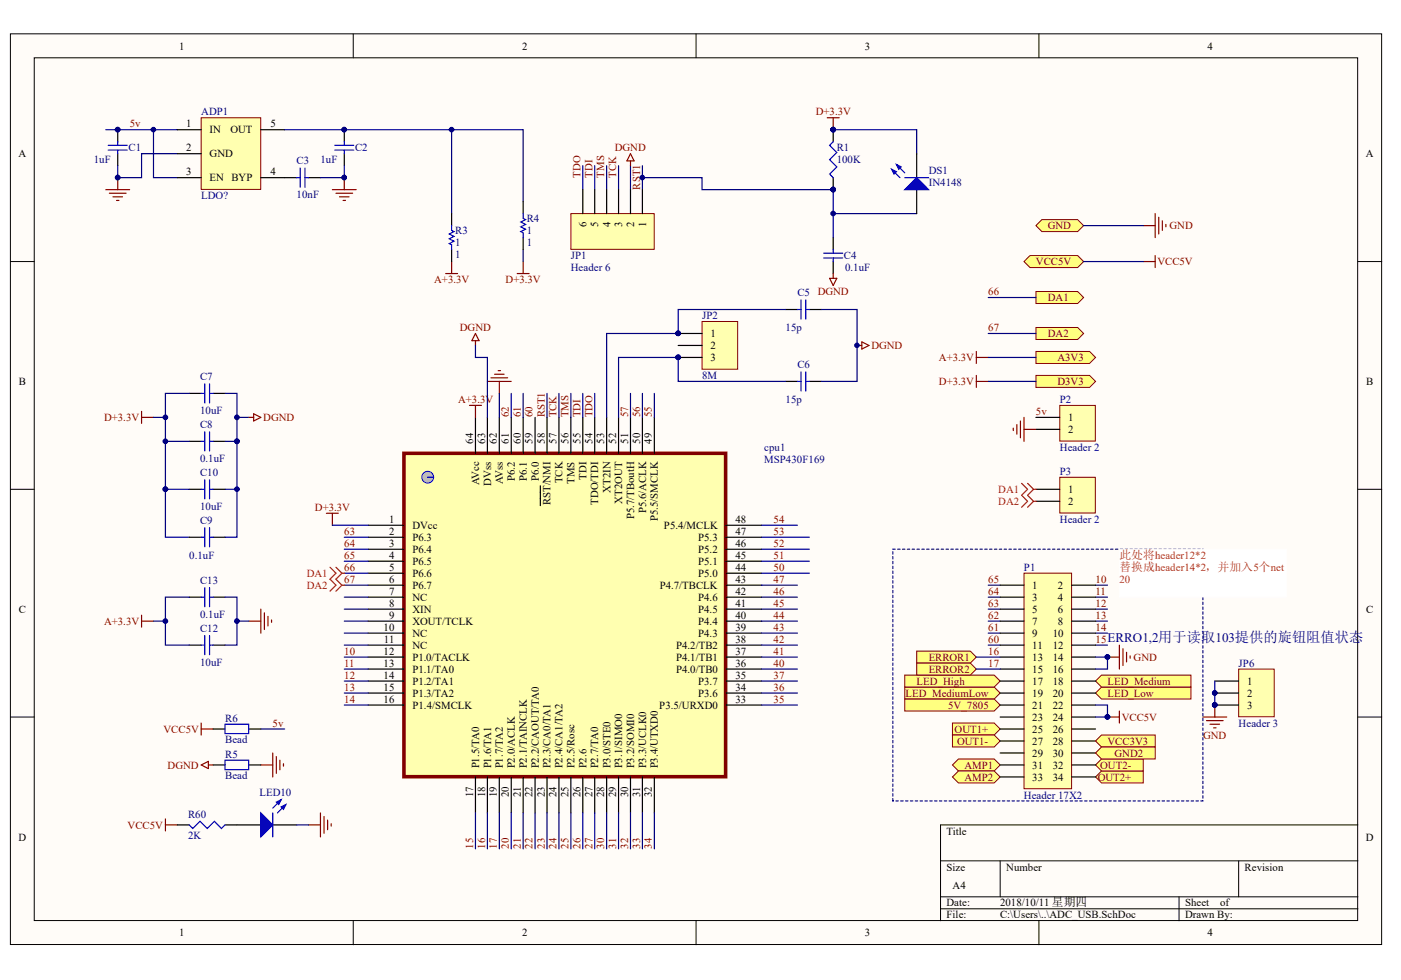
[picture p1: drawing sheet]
<svg xmlns="http://www.w3.org/2000/svg" width="289mm" height="202mm" viewBox="0 0 289 202" stroke-linecap="round" stroke-linejoin="round" font-family="sans-serif">
<defs><g id="words">
<text font-size="2.7" fill="#000080" x="228.4" y="132.5">ERRO1,2用于读取103提供的旋钮阻值状态</text>
<g font-size="2.4" fill="#ee0e22">
<text x="230.8" y="115.3">此处将header12*2</text>
<text x="230.8" y="117.7">替换成header14*2</text>
<text x="248.6" y="117.7">，并加入5个net</text>
</g>
<g font-size="2.2">
<text x="36.9" y="10.2">1</text>
<text x="107.7" y="10.2">2</text>
<text x="178.4" y="10.2">3</text>
<text x="249.1" y="10.2">4</text>
<text x="38.4" y="26.3">1</text>
<text x="43.2" y="27.5">IN</text>
<text x="47.5" y="27.5">OUT</text>
<text x="55.8" y="26.3">5</text>
<text x="3.8" y="32.5">A</text>
<text x="38.4" y="31.2">2</text>
<text x="43.2" y="32.5">GND</text>
<text x="281.7" y="32.5">A</text>
<text x="38.4" y="36.2">3</text>
<text x="43.2" y="37.4">EN BYP</text>
<text x="55.8" y="36.2">4</text>
<text x="121" y="46.9" transform="rotate(-90 121 46.9)">6</text>
<text x="123.4" y="46.9" transform="rotate(-90 123.4 46.9)">5</text>
<text x="125.9" y="46.9" transform="rotate(-90 125.9 46.9)">4</text>
<text x="128.3" y="46.9" transform="rotate(-90 128.3 46.9)">3</text>
<text x="130.8" y="46.9" transform="rotate(-90 130.8 46.9)">2</text>
<text x="133.2" y="46.9" transform="rotate(-90 133.2 46.9)">1</text>
<text x="146.5" y="69.5">1</text>
<text x="146.5" y="72">2</text>
<text x="146.5" y="74.5">3</text>
<text x="3.9" y="79.4">B</text>
<text x="281.8" y="79.4">B</text>
<text x="220.3" y="86.8">1</text>
<text x="220.3" y="89.3">2</text>
<text x="97.6" y="91.5" transform="rotate(-90 97.6 91.5)">64</text>
<text x="100.1" y="91.5" transform="rotate(-90 100.1 91.5)">63</text>
<text x="102.5" y="91.5" transform="rotate(-90 102.5 91.5)">62</text>
<text x="104.9" y="91.5" transform="rotate(-90 104.9 91.5)">61</text>
<text x="107.4" y="91.5" transform="rotate(-90 107.4 91.5)">60</text>
<text x="109.8" y="91.5" transform="rotate(-90 109.8 91.5)">59</text>
<text x="112.3" y="91.5" transform="rotate(-90 112.3 91.5)">58</text>
<text x="114.8" y="91.5" transform="rotate(-90 114.8 91.5)">57</text>
<text x="117.3" y="91.5" transform="rotate(-90 117.3 91.5)">56</text>
<text x="119.7" y="91.5" transform="rotate(-90 119.7 91.5)">55</text>
<text x="122.2" y="91.5" transform="rotate(-90 122.2 91.5)">54</text>
<text x="124.6" y="91.5" transform="rotate(-90 124.6 91.5)">53</text>
<text x="127.1" y="91.5" transform="rotate(-90 127.1 91.5)">52</text>
<text x="129.5" y="91.5" transform="rotate(-90 129.5 91.5)">51</text>
<text x="132" y="91.5" transform="rotate(-90 132 91.5)">50</text>
<text x="134.5" y="91.5" transform="rotate(-90 134.5 91.5)">49</text>
<text x="98.8" y="100.1" transform="rotate(-90 98.8 100.1)">AVcc</text>
<text x="101.3" y="100.2" transform="rotate(-90 101.3 100.2)">DVss</text>
<text x="103.7" y="99.9" transform="rotate(-90 103.7 99.9)">AVss</text>
<text x="106.2" y="99.2" transform="rotate(-90 106.2 99.2)">P6.2</text>
<text x="108.6" y="99.2" transform="rotate(-90 108.6 99.2)">P6.1</text>
<text x="111.1" y="99.2" transform="rotate(-90 111.1 99.2)">P6.0</text>
<text x="116" y="99.7" transform="rotate(-90 116 99.7)">TCK</text>
<text x="118.5" y="99.8" transform="rotate(-90 118.5 99.8)">TMS</text>
<text x="121" y="99" transform="rotate(-90 121 99)">TDI</text>
<text x="125.9" y="101.6" transform="rotate(-90 125.9 101.6)">XT2IN</text>
<text x="220.3" y="101.7">1</text>
<text x="80.2" y="107.9">1</text>
<text x="113.5" y="104.2" transform="rotate(-90 113.5 104.2)">RST/NMI</text>
<text x="123.4" y="104.1" transform="rotate(-90 123.4 104.1)">TDO/TDI</text>
<text x="128.3" y="103.9" transform="rotate(-90 128.3 103.9)">XT2OUT</text>
<text x="130.8" y="107.1" transform="rotate(-90 130.8 107.1)">P5.7/TBoutH</text>
<text x="133.2" y="105.9" transform="rotate(-90 133.2 105.9)">P5.6/ACLK</text>
<text x="135.7" y="107.5" transform="rotate(-90 135.7 107.5)">P5.5/SMCLK</text>
<text x="151.7" y="107.9">48</text>
<text x="220.3" y="104.2">2</text>
<text x="80.2" y="110.3">2</text>
<text x="80.2" y="112.8">3</text>
<text x="85" y="109.1">DVcc</text>
<text x="85" y="111.6">P6.3</text>
<text x="136.9" y="109.1">P5.4/MCLK</text>
<text x="144" y="111.6">P5.3</text>
<text x="151.7" y="112.8">46</text>
<text x="151.7" y="110.3">47</text>
<text x="80.2" y="115.3">4</text>
<text x="80.2" y="117.7">5</text>
<text x="85" y="114">P6.4</text>
<text x="85" y="116.5">P6.5</text>
<text x="85" y="119">P6.6</text>
<text x="144" y="119">P5.0</text>
<text x="144" y="116.5">P5.1</text>
<text x="144" y="114">P5.2</text>
<text x="151.7" y="117.7">44</text>
<text x="151.7" y="115.3">45</text>
<text x="80.2" y="120.2">6</text>
<text x="80.2" y="122.7">7</text>
<text x="80.2" y="125.2">8</text>
<text x="85" y="121.4">P6.7</text>
<text x="85" y="123.9">NC</text>
<text x="136" y="121.4">P4.7/TBCLK</text>
<text x="144" y="123.9">P4.6</text>
<text x="151.7" y="125.2">41</text>
<text x="151.7" y="122.7">42</text>
<text x="151.7" y="120.2">43</text>
<text x="212.9" y="121.4">1</text>
<text x="212.9" y="123.9">3</text>
<text x="218.2" y="121.4">2</text>
<text x="218.2" y="123.9">4</text>
<text x="3.9" y="126.4">C</text>
<text x="79.1" y="130.1">10</text>
<text x="80.2" y="127.6">9</text>
<text x="85" y="126.4">XIN</text>
<text x="85" y="128.9">XOUT/TCLK</text>
<text x="85" y="131.4">NC</text>
<text x="144" y="131.4">P4.3</text>
<text x="144" y="128.9">P4.4</text>
<text x="144" y="126.4">P4.5</text>
<text x="151.7" y="130.1">39</text>
<text x="151.7" y="127.6">40</text>
<text x="212.9" y="126.4">5</text>
<text x="212.9" y="128.9">7</text>
<text x="212.9" y="131.4">9</text>
<text x="217.1" y="131.4">10</text>
<text x="218.2" y="126.4">6</text>
<text x="218.2" y="128.9">8</text>
<text x="281.8" y="126.4">C</text>
<text x="79.1" y="135.1">12</text>
<text x="79.1" y="137.5">13</text>
<text x="79.2" y="132.6">11</text>
<text x="85" y="133.8">NC</text>
<text x="85" y="136.3">P1.0/TACLK</text>
<text x="139.4" y="136.3">P4.1/TB1</text>
<text x="139.4" y="133.8">P4.2/TB2</text>
<text x="151.7" y="137.5">36</text>
<text x="151.7" y="135.1">37</text>
<text x="151.7" y="132.6">38</text>
<text x="212.9" y="133.8">11</text>
<text x="212.9" y="136.3">13</text>
<text x="217.1" y="133.8">12</text>
<text x="217.1" y="136.3">14</text>
<text x="79.1" y="140">14</text>
<text x="79.1" y="142.5">15</text>
<text x="85" y="138.8">P1.1/TA0</text>
<text x="85" y="141.2">P1.2/TA1</text>
<text x="85" y="143.7">P1.3/TA2</text>
<text x="139.4" y="138.8">P4.0/TB0</text>
<text x="144" y="143.7">P3.6</text>
<text x="144" y="141.2">P3.7</text>
<text x="151.7" y="142.5">34</text>
<text x="151.7" y="140">35</text>
<text x="212.9" y="138.8">15</text>
<text x="212.9" y="141.2">17</text>
<text x="212.9" y="143.7">19</text>
<text x="217.1" y="138.8">16</text>
<text x="217.1" y="141.2">18</text>
<text x="217.1" y="143.7">20</text>
<text x="257.2" y="141.2">1</text>
<text x="257.2" y="143.7">2</text>
<text x="79.1" y="144.9">16</text>
<text x="85" y="146.2">P1.4/SMCLK</text>
<text x="136" y="146.2">P3.5/URXD0</text>
<text x="151.7" y="144.9">33</text>
<text x="212.9" y="146.2">21</text>
<text x="212.9" y="148.6">23</text>
<text x="217.1" y="146.2">22</text>
<text x="217.1" y="148.6">24</text>
<text x="257.2" y="146.2">3</text>
<text x="212.9" y="151.1">25</text>
<text x="212.9" y="153.6">27</text>
<text x="217.1" y="151.1">26</text>
<text x="217.1" y="153.6">28</text>
<text x="98.8" y="158.5" transform="rotate(-90 98.8 158.5)">P1.5/TA0</text>
<text x="101.3" y="158.5" transform="rotate(-90 101.3 158.5)">P1.6/TA1</text>
<text x="103.7" y="158.5" transform="rotate(-90 103.7 158.5)">P1.7/TA2</text>
<text x="106.2" y="158.5" transform="rotate(-90 106.2 158.5)">P2.0/ACLK</text>
<text x="108.6" y="158.5" transform="rotate(-90 108.6 158.5)">P2.1/TAINCLK</text>
<text x="111.1" y="158.5" transform="rotate(-90 111.1 158.5)">P2.2/CAOUT/TA0</text>
<text x="113.5" y="158.5" transform="rotate(-90 113.5 158.5)">P2.3/CA0/TA1</text>
<text x="116" y="158.5" transform="rotate(-90 116 158.5)">P2.4/CA1/TA2</text>
<text x="118.5" y="158.5" transform="rotate(-90 118.5 158.5)">P2.5/Rosc</text>
<text x="121" y="158.5" transform="rotate(-90 121 158.5)">P2.6</text>
<text x="123.4" y="158.5" transform="rotate(-90 123.4 158.5)">P2.7/TA0</text>
<text x="125.9" y="158.5" transform="rotate(-90 125.9 158.5)">P3.0/STE0</text>
<text x="128.3" y="158.5" transform="rotate(-90 128.3 158.5)">P3.1/SIMO0</text>
<text x="130.8" y="158.5" transform="rotate(-90 130.8 158.5)">P3.2/SOMI0</text>
<text x="133.2" y="158.5" transform="rotate(-90 133.2 158.5)">P3.3/UCLK0</text>
<text x="135.7" y="158.5" transform="rotate(-90 135.7 158.5)">P3.4/UTXD0</text>
<text x="212.9" y="156.1">29</text>
<text x="212.9" y="158.6">31</text>
<text x="212.9" y="161">33</text>
<text x="217.1" y="156.1">30</text>
<text x="217.1" y="158.6">32</text>
<text x="217.1" y="161">34</text>
<text x="97.6" y="164.4" transform="rotate(-90 97.6 164.4)">17</text>
<text x="100.1" y="164.4" transform="rotate(-90 100.1 164.4)">18</text>
<text x="102.5" y="164.4" transform="rotate(-90 102.5 164.4)">19</text>
<text x="104.9" y="164.4" transform="rotate(-90 104.9 164.4)">20</text>
<text x="107.4" y="164.4" transform="rotate(-90 107.4 164.4)">21</text>
<text x="109.8" y="164.4" transform="rotate(-90 109.8 164.4)">22</text>
<text x="112.3" y="164.4" transform="rotate(-90 112.3 164.4)">23</text>
<text x="114.8" y="164.4" transform="rotate(-90 114.8 164.4)">24</text>
<text x="117.3" y="164.4" transform="rotate(-90 117.3 164.4)">25</text>
<text x="119.7" y="164.4" transform="rotate(-90 119.7 164.4)">26</text>
<text x="122.2" y="164.4" transform="rotate(-90 122.2 164.4)">27</text>
<text x="124.6" y="164.4" transform="rotate(-90 124.6 164.4)">28</text>
<text x="127.1" y="164.4" transform="rotate(-90 127.1 164.4)">29</text>
<text x="129.5" y="164.4" transform="rotate(-90 129.5 164.4)">30</text>
<text x="132" y="164.4" transform="rotate(-90 132 164.4)">31</text>
<text x="134.5" y="164.4" transform="rotate(-90 134.5 164.4)">32</text>
<text x="3.8" y="173.4">D</text>
<text x="195.2" y="172.1">Title</text>
<text x="281.7" y="173.4">D</text>
<text x="195.2" y="179.6">Size</text>
<text x="207.5" y="179.6">Number</text>
<text x="256.7" y="179.6">Revision</text>
<text x="196.4" y="183.3">A4</text>
<text x="195.2" y="187">Date:</text>
<text x="195.2" y="189.5">File:</text>
<text x="206.2" y="187">2018/10/11 星期四</text>
<text x="206.2" y="189.5">C:\Users\..\ADC_USB.SchDoc</text>
<text x="244.4" y="187">Sheet</text>
<text x="244.4" y="189.5">Drawn By:</text>
<text x="251.6" y="187">of</text>
<text x="36.9" y="193.2">1</text>
<text x="107.7" y="193.2">2</text>
<text x="178.4" y="193.2">3</text>
<text x="249.1" y="193.2">4</text>
</g>
<g font-size="2.2" fill="#000080">
<text x="41.5" y="23.8">ADP1</text>
<text x="19.3" y="33.7">1uF</text>
<text x="26.5" y="31.2">C1</text>
<text x="61.1" y="33.9">C3</text>
<text x="66.1" y="33.7">1uF</text>
<text x="73.2" y="31.2">C2</text>
<text x="172.6" y="33.7">100K</text>
<text x="172.6" y="31.2">R1</text>
<text x="191.5" y="35.9">DS1</text>
<text x="41.5" y="41.1">LDO?</text>
<text x="61.1" y="40.9">10nF</text>
<text x="191.5" y="38.4">IN4148</text>
<text x="108.6" y="45.8">R4</text>
<text x="93.9" y="53.2">1</text>
<text x="93.9" y="48.3">R3</text>
<text x="93.9" y="50.7">1</text>
<text x="108.6" y="50.7">1</text>
<text x="108.6" y="48.3">1</text>
<text x="117.7" y="53.5">JP1</text>
<text x="174" y="53.5">C4</text>
<text x="117.7" y="55.9">Header 6</text>
<text x="174.3" y="55.9">0.1uF</text>
<text x="144.8" y="65.8">JP2</text>
<text x="164.4" y="61.1">C5</text>
<text x="162" y="68.3">15p</text>
<text x="164.4" y="76">C6</text>
<text x="41.3" y="78.4">C7</text>
<text x="144.8" y="78.2">8M</text>
<text x="162" y="83.1">15p</text>
<text x="218.6" y="83.1">P2</text>
<text x="41.3" y="85.4">10uF</text>
<text x="41.3" y="88.3">C8</text>
<text x="41.3" y="95.3">0.1uF</text>
<text x="157.6" y="93">cpu1</text>
<text x="157.6" y="95.5">MSP430F169</text>
<text x="218.6" y="93">Header 2</text>
<text x="41.3" y="98.2">C10</text>
<text x="218.6" y="98">P3</text>
<text x="41.3" y="105.1">10uF</text>
<text x="218.6" y="107.9">Header 2</text>
<text x="41.3" y="108.1">C9</text>
<text x="39" y="115.3">0.1uF</text>
<text x="211.2" y="117.7">P1</text>
<text x="41.3" y="120.5">C13</text>
<text x="41.3" y="130.4">C12</text>
<text x="41.3" y="127.4">0.1uF</text>
<text x="41.3" y="137.3">10uF</text>
<text x="255.4" y="137.5">JP6</text>
<text x="46.4" y="148.9">R6</text>
<text x="255.4" y="149.9">Header 3</text>
<text x="46.4" y="153.3">Bead</text>
<text x="46.4" y="156.3">R5</text>
<text x="46.4" y="160.8">Bead</text>
<text x="53.5" y="164.2">LED10</text>
<text x="211.2" y="164.7">Header 17X2</text>
<text x="38.8" y="173.1">2K</text>
<text x="38.8" y="168.7">R60</text>
</g>
<g font-size="2.2" fill="#800000">
<text x="168.2" y="23.8">D+3.3V</text>
<text x="26.7" y="26.3">5v</text>
<text x="126.8" y="31.2">DGND</text>
<text x="119.7" y="36.7" transform="rotate(-90 119.7 36.7)">TDO</text>
<text x="122.2" y="36.7" transform="rotate(-90 122.2 36.7)">TDI</text>
<text x="124.6" y="36.7" transform="rotate(-90 124.6 36.7)">TMS</text>
<text x="127.1" y="36.7" transform="rotate(-90 127.1 36.7)">TCK</text>
<text x="132" y="39.1" transform="rotate(-90 132 39.1)">RST1</text>
<text x="216.1" y="47.3">GND</text>
<text x="241.2" y="47.3">GND</text>
<text x="89.5" y="58.4">A+3.3V</text>
<text x="104.3" y="58.4">D+3.3V</text>
<text x="213.6" y="54.7">VCC5V</text>
<text x="238.7" y="54.7">VCC5V</text>
<text x="168.6" y="60.9">DGND</text>
<text x="203.8" y="60.9">66</text>
<text x="216.1" y="62.1">DA1</text>
<text x="94.8" y="68.3">DGND</text>
<text x="203.8" y="68.3">67</text>
<text x="216.1" y="69.5">DA2</text>
<text x="179.7" y="72">DGND</text>
<text x="193.6" y="74.5">A+3.3V</text>
<text x="218.1" y="74.5">A3V3</text>
<text x="94.5" y="83.1">A+3.3V</text>
<text x="193.6" y="79.4">D+3.3V</text>
<text x="218.1" y="79.4">D3V3</text>
<text x="21.4" y="86.8">D+3.3V</text>
<text x="54.3" y="86.8">DGND</text>
<text x="104.9" y="86.1" transform="rotate(-90 104.9 86.1)">62</text>
<text x="107.4" y="86.1" transform="rotate(-90 107.4 86.1)">61</text>
<text x="109.8" y="86.1" transform="rotate(-90 109.8 86.1)">60</text>
<text x="112.3" y="86.1" transform="rotate(-90 112.3 86.1)">RST1</text>
<text x="114.8" y="86.1" transform="rotate(-90 114.8 86.1)">TCK</text>
<text x="117.3" y="86.1" transform="rotate(-90 117.3 86.1)">TMS</text>
<text x="119.7" y="86.1" transform="rotate(-90 119.7 86.1)">TDI</text>
<text x="122.2" y="86.1" transform="rotate(-90 122.2 86.1)">TDO</text>
<text x="129.5" y="86.1" transform="rotate(-90 129.5 86.1)">57</text>
<text x="132" y="86.1" transform="rotate(-90 132 86.1)">56</text>
<text x="134.5" y="86.1" transform="rotate(-90 134.5 86.1)">55</text>
<text x="213.6" y="85.6">5v</text>
<text x="64.9" y="105.4">D+3.3V</text>
<text x="159.5" y="107.9">54</text>
<text x="71" y="112.8">64</text>
<text x="71" y="110.3">63</text>
<text x="159.5" y="110.3">53</text>
<text x="159.5" y="112.8">52</text>
<text x="71" y="117.7">66</text>
<text x="71" y="115.3">65</text>
<text x="159.5" y="115.3">51</text>
<text x="159.5" y="117.7">50</text>
<text x="71" y="120.2">67</text>
<text x="159.5" y="125.2">45</text>
<text x="159.5" y="122.7">46</text>
<text x="159.5" y="120.2">47</text>
<text x="203.8" y="125.2">63</text>
<text x="203.8" y="122.7">64</text>
<text x="203.8" y="120.2">65</text>
<text x="225.9" y="122.7">11</text>
<text x="225.9" y="125.2">12</text>
<text x="225.9" y="120.2">10</text>
<text x="21.4" y="128.9">A+3.3V</text>
<text x="159.5" y="130.1">43</text>
<text x="159.5" y="127.6">44</text>
<text x="203.8" y="130.1">61</text>
<text x="203.8" y="127.6">62</text>
<text x="225.9" y="130.1">14</text>
<text x="225.9" y="127.6">13</text>
<text x="71" y="137.5">11</text>
<text x="71" y="135.1">10</text>
<text x="159.5" y="137.5">40</text>
<text x="159.5" y="135.1">41</text>
<text x="159.5" y="132.6">42</text>
<text x="191.5" y="136.3">ERROR1</text>
<text x="203.8" y="132.6">60</text>
<text x="203.8" y="135.1">16</text>
<text x="203.8" y="137.5">17</text>
<text x="225.9" y="132.6">15</text>
<text x="233.8" y="136.3">GND</text>
<text x="71" y="142.5">13</text>
<text x="71" y="140">12</text>
<text x="159.5" y="140">37</text>
<text x="159.5" y="142.5">36</text>
<text x="186.8" y="143.7">LED_MediumLow</text>
<text x="189" y="141.2">LED_High</text>
<text x="191.5" y="138.8">ERROR2</text>
<text x="228.4" y="143.7">LED_Low</text>
<text x="228.4" y="141.2">LED_Medium</text>
<text x="56.2" y="149.9">5v</text>
<text x="71" y="144.9">14</text>
<text x="159.5" y="144.9">35</text>
<text x="195.5" y="146.2">5V_7805</text>
<text x="231.3" y="148.6">VCC5V</text>
<text x="33.7" y="151.1">VCC5V</text>
<text x="196.9" y="151.1">OUT1+</text>
<text x="197.4" y="153.6">OUT1-</text>
<text x="228.4" y="153.6">VCC3V3</text>
<text x="248.1" y="152.4">GND</text>
<text x="34.6" y="158.6">DGND</text>
<text x="198.9" y="158.6">AMP1</text>
<text x="198.9" y="161">AMP2</text>
<text x="226.4" y="161">OUT2+</text>
<text x="226.9" y="158.6">OUT2-</text>
<text x="229.8" y="156.1">GND2</text>
<text x="26.3" y="170.9">VCC5V</text>
<text x="97.6" y="175.1" transform="rotate(-90 97.6 175.1)">15</text>
<text x="100.1" y="175.1" transform="rotate(-90 100.1 175.1)">16</text>
<text x="102.5" y="175.1" transform="rotate(-90 102.5 175.1)">17</text>
<text x="104.9" y="175.1" transform="rotate(-90 104.9 175.1)">20</text>
<text x="107.4" y="175.1" transform="rotate(-90 107.4 175.1)">21</text>
<text x="109.8" y="175.1" transform="rotate(-90 109.8 175.1)">22</text>
<text x="112.3" y="175.1" transform="rotate(-90 112.3 175.1)">23</text>
<text x="114.8" y="175.1" transform="rotate(-90 114.8 175.1)">24</text>
<text x="117.3" y="175.1" transform="rotate(-90 117.3 175.1)">25</text>
<text x="119.7" y="175.1" transform="rotate(-90 119.7 175.1)">26</text>
<text x="122.2" y="175.1" transform="rotate(-90 122.2 175.1)">27</text>
<text x="124.6" y="175.1" transform="rotate(-90 124.6 175.1)">30</text>
<text x="127.1" y="175.1" transform="rotate(-90 127.1 175.1)">31</text>
<text x="129.5" y="175.1" transform="rotate(-90 129.5 175.1)">32</text>
<text x="132" y="175.1" transform="rotate(-90 132 175.1)">33</text>
<text x="134.5" y="175.1" transform="rotate(-90 134.5 175.1)">34</text>
</g>
<g font-size="2.2" fill="#f00">
<text x="205.9" y="101.7">DA1</text>
<text x="205.9" y="104.2">DA2</text>
<text x="63.3" y="119">DA1</text>
<text x="63.3" y="121.4">DA2</text>
</g>
<text font-size="2.2" fill="#ee0e22" x="230.8" y="120.2">20</text>
</g></defs>
<g fill="#fffcf8" stroke="#000" stroke-width=".21">
<path d="M2.1 7h282.8v187.8h-282.8z"/>
<path d="M7.1 11.9h272.9v178h-272.9z"/>
</g>
<g fill="none" stroke="#000" stroke-width=".21">
<path d="M72.8 7v4.9M143.5 7v4.9M214.3 7v4.9M2.1 54h5M280 54h5M2.1 100.9h5M280 100.9h5M2.1 147.9h5M280 147.9h5M194 177.6h86M206.3 177.6v7.4M255.4 177.6v7.4"/>
<path d="M280 170.2h-86v19.7M72.8 189.9v5M143.5 189.9v5M194 185h86M194 187.5h86M214.3 189.9v5M243.1 185v4.9"/>
</g>
<path d="M83.3 93.5h66.3v66.7h-66.3z" fill="#ffffb0" stroke="#800000" stroke-width=".74"/>
<g fill="none" stroke="#000" stroke-width=".25">
<path d="M98.1 86.1v7.4M100.5 86.1v7.4M103 86.1v7.4M105.4 86.1v7.4M107.9 86.1v7.4M110.4 86.1v7.4M112.8 86.1v7.4M115.3 86.1v7.4M117.7 86.1v7.4M120.2 86.1v7.4M122.6 86.1v7.4M125.1 86.1v7.4"/>
<path d="M127.6 86.1v7.4M130 86.1v7.4M132.5 86.1v7.4M134.9 86.1v7.4M75.9 118.2h7.4M75.9 115.8h7.4M75.9 113.3h7.4M75.9 110.8h7.4M75.9 108.3h7.4M111.4 100.2v4.1M149.7 118.2h7.4M149.7 115.8h7.4"/>
<path d="M149.7 113.3h7.4M149.7 110.8h7.4M149.7 108.3h7.4M75.9 138h7.4M75.9 135.5h7.4M75.9 133.1h7.4M75.9 130.6h7.4M75.9 128.1h7.4M75.9 125.6h7.4M75.9 123.2h7.4M75.9 120.7h7.4M149.7 138h7.4"/>
<path d="M149.7 135.5h7.4M149.7 133.1h7.4M149.7 130.6h7.4M149.7 128.1h7.4M149.7 125.6h7.4M149.7 123.2h7.4M149.7 120.7h7.4M75.9 145.4h7.4M75.9 143h7.4M75.9 140.5h7.4M149.7 145.4h7.4M149.7 143h7.4"/>
<path d="M149.7 140.5h7.4M98.1 160.3v7.4M100.5 160.3v7.4M103 160.3v7.4M105.4 160.3v7.4M107.9 160.3v7.4M110.4 160.3v7.4M112.8 160.3v7.4M115.3 160.3v7.4M117.7 160.3v7.4M120.2 160.3v7.4M122.6 160.3v7.4"/>
<path d="M125.1 160.3v7.4M127.6 160.3v7.4M130 160.3v7.4M132.5 160.3v7.4M134.9 160.3v7.4"/>
</g>
<path d="M87.2 97.7a1.22 1.22 0 0 0 .6 1.9 1.22 1.22 0 0 0 1.6-1.1l-1.2-.1 1.2 .1a1.22 1.22 0 0 0-.8-1.2 1.22 1.22 0 0 0-1.4 .4zM88.2 98.4l1.2 .1z" fill-rule="evenodd" fill="#c0c0c0" stroke="#00f" stroke-width=".21"/>
<g fill="none" stroke="#000080" stroke-width=".25">
<path d="M120.2 34.2v4.9M122.6 34.2v4.9M125.1 34.2v4.9M127.6 34.2v4.9M130 34.2v4.9M132.5 34.2v4.9M171.8 26.8h17.2v4.9M171.8 44.1h17.2M112.8 81.1v5M115.3 81.1v5M117.7 81.1v5M120.2 81.1v5"/>
<path d="M122.6 81.1v5"/>
</g>
<path d="M171.8 26.8v2.4M171.8 36.6v2.5M189 31.7v4.9M189 39.1v5M171.8 49v2.5M171.8 54v2.4" fill="none" stroke="#000" stroke-width=".25"/>
<path d="M171.8 29.2l-.7 .8 1.5 1.5-1.5 1.4 1.5 1.5-1.5 1.5 .7 .7M183.9 34.9l1.7 1.7M184.9 33.9l1.7 1.8M186.6 36.6h4.9M169.9 52.2h3.9M169.9 53.2h3.9M171.8 51.5v.7M171.8 53.2v.8" fill="none" stroke="#00f" stroke-width=".25"/>
<g fill="#000080" stroke="#000080" stroke-width=".21">
<circle cx="171.8" cy="39.1" r=".47"/>
<circle cx="171.8" cy="26.7" r=".47"/>
<circle cx="171.8" cy="44" r=".47"/>
</g>
<path d="M170.6 24.3h2.5M171.8 24.3v2.5" fill="none" stroke="#800000" stroke-width=".25"/>
<g fill="#00f" stroke="#00f" stroke-width=".25">
<path d="M189 36.6l2.5 2.5h-4.9z"/>
<path d="M184.9 33.9l.9 .5-.4 .5z"/>
<path d="M183.9 34.9l1 .5-.5 .5z"/>
</g>
<path d="M144.8 66.3h7.3v9.9h-7.3z" fill="#ffffb0" stroke="#800000" stroke-width=".21"/>
<g fill="none" stroke="#000" stroke-width=".25">
<path d="M24.3 26.8v2.4M24.3 31.7v2.5M58.7 36.6h2.5M63.6 36.6h2.5M71 26.8v2.4M71 31.7v2.5M139.9 68.8h4.9M139.9 71.3h4.9M139.9 73.7h4.9M162 63.8h2.5M162 78.7h2.5M166.9 63.8h2.5"/>
<path d="M166.9 78.7h2.5M39 100.9h2.5M44 100.9h2.4M39 133.1h2.5M39 123.2h2.5M44 133.1h2.4M44 123.2h2.4"/>
</g>
<g fill="#000080" stroke="#000080" stroke-width=".21">
<circle cx="139.9" cy="68.8" r=".47"/>
<circle cx="139.9" cy="73.7" r=".47"/>
<circle cx="34.1" cy="128.1" r=".48"/>
<circle cx="48.9" cy="128.1" r=".48"/>
<circle cx="34.1" cy="100.9" r=".47"/>
<circle cx="24.3" cy="36.6" r=".47"/>
<circle cx="24.3" cy="26.7" r=".47"/>
<circle cx="31.6" cy="26.7" r=".47"/>
<circle cx="71" cy="26.7" r=".47"/>
<circle cx="71" cy="36.6" r=".47"/>
</g>
<g fill="none" stroke="#800000" stroke-width=".25">
<path d="M21.8 39.1h4.9M22.6 39.9h3.4M24.3 36.6v2.5M68.5 39.1h5M69.3 39.9h3.4M71 36.6v2.5M23.3 40.6h2M24 41.3h.5M70 40.6h2M70.8 41.3h.4M100.5 78.7h4.9M101.3 77.9h3.4"/>
<path d="M102 77.2h2M102.7 76.4h.5M103 78.7v2.4M96.8 83.6h2.5M98.1 83.6v2.5M67.3 105.9h2.5M68.5 105.9v2.4M29.2 126.9v2.5M29.2 128.1h2.5M51.3 128.1h2.5M53.8 125.6v5M54.5 126.4v3.5"/>
<path d="M55.3 127.1v2M56 127.9v.5"/>
</g>
<g fill="none" stroke="#000080" stroke-width=".25">
<path d="M21.8 26.8h14.8M31.7 26.8v9.8h4.9M36.6 31.7h-7.4v4.9h-4.9v-2.4M71 34.2v2.4h-4.9M162 63.8h-22.1v5h-14.8v17.3M162 78.7h-22.1v-5h-12.3v12.4M169.4 63.8h7.3v14.9h-7.3M39 100.9h-4.9v9.9h4.9M68.5 108.3h7.4M31.7 128.1h2.4M39 123.2h-4.9v9.9h4.9M46.4 123.2h2.5v9.9h-2.5"/>
<path d="M48.9 128.1h2.4"/>
</g>
<g fill="none" stroke="#00f" stroke-width=".25">
<path d="M22.3 31h3.9M22.3 30h3.9M24.3 29.2v.8M24.3 31v.7M61.2 36.6h.7M61.9 34.7v3.9M62.9 34.7v3.9M62.9 36.6h.7M69 31h4M69 30h4M71 29.2v.8M71 31v.7"/>
<path d="M164.5 63.8h.7M164.5 78.7h.7M165.2 61.9v3.9M165.2 76.7v4M166.2 61.9v3.9M166.2 76.7v4M166.2 63.8h.7M166.2 78.7h.7M42.2 98.9v4M43.2 98.9v4M41.5 100.9h.7M43.2 100.9h.8"/>
<path d="M41.5 133.1h.7M41.5 123.2h.7M42.2 121.2v4M42.2 131.1v3.9M43.2 121.2v4M43.2 131.1v3.9M43.2 133.1h.8M43.2 123.2h.8"/>
</g>
<path d="M41.5 24.3h12.3v14.8h-12.3z" fill="#ffffb0" stroke="#800000" stroke-width=".21"/>
<g fill="none" stroke="#000" stroke-width=".25">
<path d="M36.6 26.8h4.9M36.6 31.7h4.9M36.6 36.6h4.9M53.8 26.8h4.9M53.8 36.6h4.9M107.9 41.6v2.5M107.9 49v2.5M39 81.1h2.5M39 91h2.5M44 81.1h2.4M44 91h2.4M39 110.8h2.5"/>
<path d="M44 110.8h2.4M44 157.8h2.4M44 150.4h2.4M51.3 157.8h2.5M51.3 150.4h2.5M36.6 170.2h2.4M46.4 170.2h7.4M56.2 170.2h5"/>
</g>
<g fill="none" stroke="#000080" stroke-width=".25">
<path d="M58.7 26.8h49.2v14.8M93.1 26.8v17.3M132.5 36.6h12.3v2.5h27v9.9M107.9 51.5v2.5M98.1 71.3v2.4h2.4v12.4M31.7 86.1h2.4M46.4 81.1h2.5v9.9h-2.5M48.9 86.1h2.4M103 81.1v5M105.4 81.1v5M107.9 81.1v5M130 81.1v5"/>
<path d="M132.5 81.1v5M134.9 81.1v5M71 118.2h4.9M157.1 118.2h9.8M157.1 115.8h9.8M157.1 113.3h9.8M157.1 110.8h9.8M157.1 108.3h7.4M71 138h4.9M71 135.5h4.9M71 133.1h4.9M71 130.6h4.9"/>
<path d="M71 128.1h4.9M71 125.6h4.9M71 123.2h4.9M71 120.7h4.9M157.1 138h7.4M157.1 135.5h7.4M157.1 133.1h7.4M157.1 130.6h7.4M157.1 128.1h7.4M157.1 125.6h7.4M157.1 123.2h7.4M157.1 120.7h7.4"/>
<path d="M53.8 150.4h4.9M71 145.4h4.9M71 143h4.9M71 140.5h4.9M157.1 145.4h7.4M157.1 143h7.4M157.1 140.5h7.4M61.2 170.2h2.4M98.1 167.7v7.4M100.5 167.7v7.4M103 167.7v7.4M105.4 167.7v7.4"/>
<path d="M107.9 167.7v7.4M110.4 167.7v7.4M112.8 167.7v7.4M115.3 167.7v7.4M117.7 167.7v7.4M120.2 167.7v7.4M122.6 167.7v7.4M125.1 167.7v7.4M127.6 167.7v7.4M130 167.7v7.4M132.5 167.7v7.4M134.9 167.7v7.4"/>
</g>
<g fill="none" stroke="#800000" stroke-width=".25">
<path d="M130 31.7l.8 1.5h-1.5zM130 33.2v1M91.9 56.4h2.5M93.1 54v2.4M106.7 56.4h2.4M107.9 54v2.4M171.1 57.4h1.5l-.8 1.5zM171.8 56.4v1M98.1 68.8l.7 1.5h-1.5zM98.1 70.3v1M176.7 71.3h1M177.7 70.5l1.5 .8-1.5 .7z"/>
<path d="M29.2 84.9v2.4M29.2 86.1h2.5M51.3 86.1h1M52.3 85.4l1.5 .7-1.5 .7zM41.5 157.8l1.5-.8v1.5zM41.5 149.1v2.5M41.5 150.4h2.5M43 157.8h1M53.8 157.8h2.4M56.2 155.3v5M57 156.1v3.4M57.7 156.8v2"/>
<path d="M58.5 157.5v.5M248.1 147.9h4.9M248.8 148.6h3.4M249.5 149.4h2M250.3 150.1h.5M250.5 145.4v2.5M34.1 168.9v2.5M34.1 170.2h2.5M63.6 170.2h2.5M66.1 167.7v4.9M66.8 168.4v3.5M67.6 169.2v1.9"/>
<path d="M68.3 169.9v.5"/>
</g>
<g fill="none" stroke="#00f" stroke-width=".25">
<path d="M107.9 44.1v1l.5 .2-1 .5 1 .5-1 .5 1 .5-1 .5 .5 .2v1M42.2 79.2v3.9M43.2 79.2v3.9M41.5 81.1h.7M41.5 91h.7M42.2 89.1v3.9M43.2 89.1v3.9M43.2 81.1h.8M43.2 91h.8M41.5 110.8h.7M42.2 108.8v4M43.2 108.8v4"/>
<path d="M43.2 110.8h.8M46.4 156.8h4.9v2h-4.9zM46.4 149.4h4.9v1.9h-4.9zM39 170.2l.8 .7 1.4-1.5 1.5 1.5 1.5-1.5 1.5 1.5 .7-.7M56.2 167.7v4.9M58 165l-1.8 1.7M59 165.9l-1.8 1.8"/>
</g>
<g fill="#000080" stroke="#000080" stroke-width=".21">
<circle cx="34.1" cy="86.1" r=".48"/>
<circle cx="48.9" cy="91" r=".48"/>
<circle cx="48.9" cy="86.1" r=".48"/>
<circle cx="176.7" cy="71.2" r=".47"/>
<circle cx="93.1" cy="26.7" r=".47"/>
<circle cx="171.8" cy="39.1" r=".47"/>
<circle cx="132.5" cy="36.6" r=".47"/>
<circle cx="250.5" cy="145.4" r=".47"/>
</g>
<g fill="#00f" stroke="#00f" stroke-width=".25">
<path d="M53.8 167.7l2.4 2.5-2.4 2.4z"/>
<path d="M58 166.4l1-.5-.5 1z"/>
<path d="M57 165.5l1-.5-.5 .9z"/>
</g>
<path d="M255.4 138h7.4v9.9h-7.4z" fill="#ffffb0" stroke="#800000" stroke-width=".21"/>
<path d="M93.1 44.1v2.4M93.1 51.5v2.5M250.5 140.5h4.9M250.5 143h4.9M250.5 145.4h4.9" fill="none" stroke="#000" stroke-width=".25"/>
<g fill="#000080" stroke="#000080" stroke-width=".21">
<circle cx="250.5" cy="142.9" r=".47"/>
<circle cx="250.5" cy="145.4" r=".47"/>
<circle cx="34.1" cy="91" r=".48"/>
<circle cx="34.1" cy="100.9" r=".47"/>
<circle cx="48.9" cy="91" r=".48"/>
<circle cx="48.9" cy="100.9" r=".47"/>
</g>
<path d="M34.1 91h4.9M39 81.1h-4.9v19.8M48.9 91v19.8h-2.5M46.4 100.9h2.5M71 110.8h4.9M71 113.3h4.9M71 115.8h4.9M250.5 140.5v4.9" fill="none" stroke="#000080" stroke-width=".25"/>
<path d="M93.1 46.5v1l.5 .3-1 .5 1 .5-1 .5 1 .4-1 .5 .5 .3v1" fill="none" stroke="#00f" stroke-width=".25"/>
<path d="M68.1 117l1.2 1.2-1.2 1.3 1.2 1.2-1.2 1.2M69.3 117l1.2 1.2M70.5 118.2l-1.2 1.3 1.2 1.2M70.5 118.2h.5M70.5 120.7l-1.2 1.2M70.5 120.7h.5" fill="none" stroke="#f00" stroke-width=".25"/>
<path d="M218.6 98.5h7.3v7.3h-7.3z" fill="#ffffb0" stroke="#800000" stroke-width=".21"/>
<path d="M213.6 100.9h5M213.6 103.4h5" fill="none" stroke="#000" stroke-width=".25"/>
<path d="M210.7 99.7l1.2 1.2-1.2 1.3 1.2 1.2-1.2 1.2M211.9 99.7l1.2 1.2M213.1 100.9l-1.2 1.3 1.2 1.2M213.1 100.9h.5M213.1 103.4l-1.2 1.2M213.1 103.4h.5" fill="none" stroke="#f00" stroke-width=".25"/>
<path d="M218.6 83.6h7.3v7.4h-7.3z" fill="#ffffb0" stroke="#800000" stroke-width=".21"/>
<path d="M213.6 86.1h5M213.6 88.6h5" fill="none" stroke="#000" stroke-width=".25"/>
<path d="M209 88.3v.5M209.7 87.6v2M210.4 86.8v3.5M211.2 86.1v4.9M211.2 88.6h2.4" fill="none" stroke="#800000" stroke-width=".25"/>
<path d="M117.7 44.1h17.2v7.3h-17.2z" fill="#ffffb0" stroke="#800000" stroke-width=".21"/>
<path d="M120.2 39.1v5M122.6 39.1v5M125.1 39.1v5M127.6 39.1v5M130 39.1v5M132.5 39.1v5" fill="none" stroke="#000" stroke-width=".25"/>
<g fill="#ffff80" stroke="#800000" stroke-width=".21">
<path d="M214.9 45.3h7.3l1.3 1.2-1.3 1.3h-7.3l-1.3-1.3z" fill-rule="evenodd"/>
<path d="M212.4 52.7h9.8l1.3 1.3-1.3 1.2h-9.8l-1.2-1.2z" fill-rule="evenodd"/>
<path d="M213.6 60.1h8.6l1.3 1.3-1.3 1.2h-8.6z" fill-rule="evenodd"/>
<path d="M213.6 67.5h8.6l1.3 1.3-1.3 1.2h-8.6z" fill-rule="evenodd"/>
</g>
<g fill="none" stroke="#800000" stroke-width=".25">
<path d="M235.8 46.5h2.4M235.8 54h2.4M238.2 44.1v4.9M238.2 52.7v2.5M239 44.8v3.5M239.7 45.5v2M240.4 46.3v.5M228.4 135.5h2.5M230.9 133.1v4.9M231.6 133.8v3.5M232.3 134.5v2M233.1 135.3v.5"/>
<path d="M228.4 147.9h2.5M230.9 146.7v2.4"/>
</g>
<g fill="none" stroke="#000080" stroke-width=".25">
<path d="M223.5 46.5h12.3M223.5 54h12.3M203.8 61.4h9.8M203.8 68.8h9.8M203.8 120.7h2.5M203.8 123.2h2.5M203.8 125.6h2.5M203.8 128.1h2.5M203.8 130.6h2.5M203.8 133.1h2.5M225.9 120.7h2.5M225.9 123.2h2.5"/>
<path d="M225.9 125.6h2.5M225.9 128.1h2.5M225.9 130.6h2.5M225.9 133.1h2.5"/>
</g>
<g fill="#000080" stroke="#000080" stroke-width=".21">
<circle cx="228.4" cy="135.5" r=".47"/>
<circle cx="228.4" cy="147.9" r=".47"/>
</g>
<g fill="#ffff80" stroke="#800000" stroke-width=".21">
<path d="M196.4 149.1h8.6l1.3 1.3-1.3 1.2h-8.6z" fill-rule="evenodd"/>
<path d="M196.4 151.6h8.6l1.3 1.2-1.3 1.3h-8.6z" fill-rule="evenodd"/>
<path d="M227.2 159h8.6v2.5h-8.6l-1.3-1.2z" fill-rule="evenodd"/>
<path d="M227.2 156.6h8.6v2.4h-8.6l-1.3-1.2z" fill-rule="evenodd"/>
</g>
<path d="M184.1 165.2v-51.9h64v51.9h-64" fill="none" stroke="#11037f" stroke-width=".25" stroke-dasharray=".5 .5"/>
<path d="M230.9 113.3h34.4v9.8h-34.4z" fill="#fff" stroke="#fff" stroke-width=".21"/>
<g fill="#ffff80" stroke="#800000" stroke-width=".21">
<path d="M227.2 141.7h18.4v2.5h-18.4l-1.3-1.2z" fill-rule="evenodd"/>
<path d="M186.6 141.7h18.4l1.3 1.3-1.3 1.2h-18.4z" fill-rule="evenodd"/>
<path d="M227.2 139.2h18.4v2.5h-18.4l-1.3-1.2z" fill-rule="evenodd"/>
<path d="M186.6 139.2h18.4l1.3 1.3-1.3 1.2h-18.4z" fill-rule="evenodd"/>
<path d="M186.6 144.2h18.4l1.3 1.2-1.3 1.3h-18.4z" fill-rule="evenodd"/>
</g>
<path d="M211.2 118.2h9.8v44.5h-9.8z" fill="#ffffb0" stroke="#800000" stroke-width=".21"/>
<g fill="none" stroke="#000" stroke-width=".25">
<path d="M206.3 120.7h4.9M206.3 123.2h4.9M206.3 125.6h4.9M206.3 128.1h4.9M206.3 130.6h4.9M206.3 133.1h4.9M206.3 135.5h4.9M206.3 138h4.9M221 120.7h4.9M221 123.2h4.9M221 125.6h4.9M221 128.1h4.9"/>
<path d="M221 130.6h4.9M221 133.1h4.9M221 135.5h4.9M221 138h4.9M206.3 140.5h4.9M206.3 143h4.9M206.3 145.4h4.9M206.3 147.9h4.9M206.3 150.4h4.9M206.3 152.8h4.9M206.3 155.3h4.9M206.3 157.8h4.9"/>
<path d="M221 140.5h4.9M221 143h4.9M221 145.4h4.9M221 147.9h4.9M221 150.4h4.9M221 152.8h4.9M221 155.3h4.9M221 157.8h4.9M206.3 160.3h4.9M221 160.3h4.9"/>
</g>
<g fill="#ffff80" stroke="#800000" stroke-width=".21">
<path d="M227.2 151.6h11v2.5h-11l-1.3-1.3z" fill-rule="evenodd"/>
<path d="M227.2 154.1h11v2.5h-11l-1.3-1.3z" fill-rule="evenodd"/>
<path d="M197.7 156.6h7.3l1.3 1.2-1.3 1.2h-7.3l-1.3-1.2z" fill-rule="evenodd"/>
<path d="M197.7 159h7.3l1.3 1.3-1.3 1.2h-7.3l-1.3-1.2z" fill-rule="evenodd"/>
<path d="M213.6 72.5h11.1l1.2 1.2-1.2 1.3h-11.1z" fill-rule="evenodd"/>
</g>
<path d="M201.3 72.5v2.5M201.3 73.7h2.5" fill="none" stroke="#800000" stroke-width=".25"/>
<path d="M203.8 73.7h9.8" fill="none" stroke="#000080" stroke-width=".25"/>
<g fill="#ffff80" stroke="#800000" stroke-width=".21">
<path d="M189 134.3h11.1l1.2 1.2-1.2 1.3h-11.1z" fill-rule="evenodd"/>
<path d="M189 136.8h11.1l1.2 1.2-1.2 1.2h-11.1z" fill-rule="evenodd"/>
<path d="M213.6 77.4h11.1l1.2 1.3-1.2 1.2h-11.1z" fill-rule="evenodd"/>
</g>
<path d="M201.3 77.4v2.5M201.3 78.7h2.5" fill="none" stroke="#800000" stroke-width=".25"/>
<path d="M203.8 78.7h9.8M201.3 135.5h5M201.3 138h5M225.9 135.5h2.5v2.5h-2.5M225.9 145.4h2.5v2.5h-2.5" fill="none" stroke="#000080" stroke-width=".25"/>
<g fill="#000080" stroke="#000080" stroke-width=".21">
<circle cx="228.4" cy="135.5" r=".47"/>
<circle cx="228.4" cy="147.9" r=".47"/>
</g>
<use href="#words"/>
</svg>
